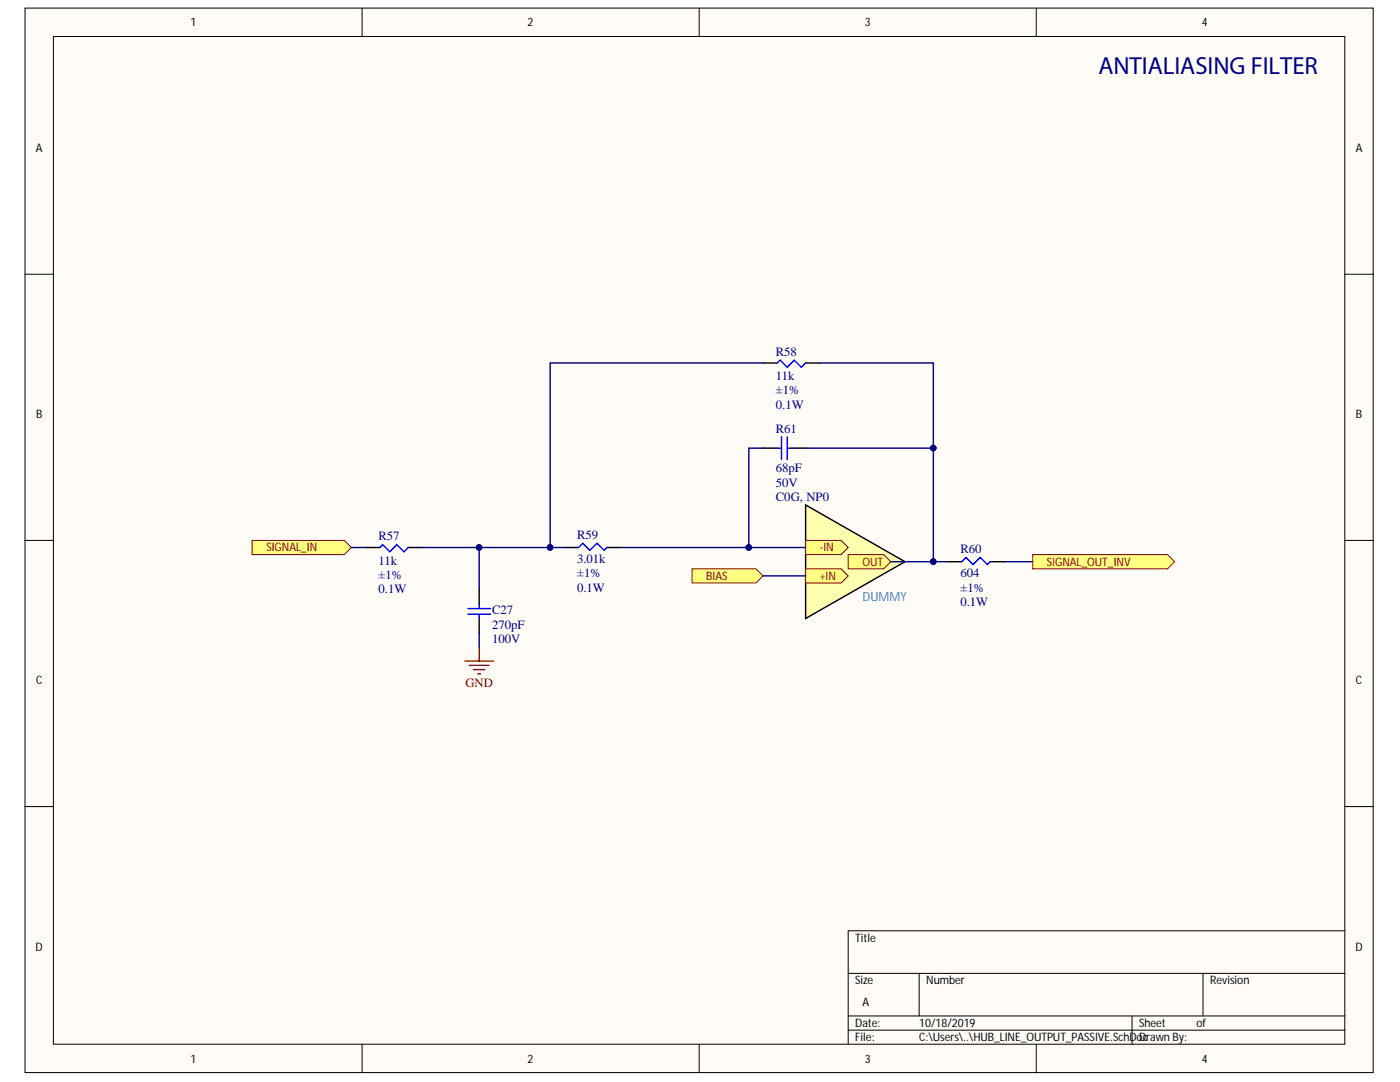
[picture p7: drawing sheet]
<svg xmlns="http://www.w3.org/2000/svg" width="279mm" height="216mm" viewBox="0 0 279 216" stroke-linecap="round" stroke-linejoin="round" font-family="sans-serif">
<defs><g id="words">
<text font-size="4.9" fill="#000080" x="219.2" y="14.8">ANTIALIASING FILTER</text>
<g font-size="2.5" fill="#000080">
<text x="154.8" y="71">R58</text>
<text x="154.8" y="75.9">11k</text>
<text x="154.8" y="78.7">±1%</text>
<text x="154.8" y="81.5">0.1W</text>
<text x="154.8" y="86.3">R61</text>
<text x="154.8" y="94.3">68pF</text>
<text x="154.8" y="97.1">50V</text>
<text x="154.8" y="99.9">C0G, NP0</text>
<text x="75.5" y="107.8">R57</text>
<text x="115.2" y="107.6">R59</text>
<text x="75.5" y="112.6">11k</text>
<text x="115.2" y="112.4">3.01k</text>
<text x="191.7" y="110.4">R60</text>
<text x="75.5" y="115.5">±1%</text>
<text x="75.5" y="118.3">0.1W</text>
<text x="115.2" y="118.1">0.1W</text>
<text x="115.2" y="115.2">±1%</text>
<text x="191.7" y="118.1">±1%</text>
<text x="191.7" y="115.2">604</text>
<text x="98.2" y="122.6">C27</text>
<text x="98.2" y="125.4">270pF</text>
<text x="191.7" y="120.9">0.1W</text>
<text x="98.2" y="128.3">100V</text>
</g>
<text font-size="2.5" fill="#3d85c6" x="172.1" y="119.9">DUMMY</text>
<text font-size="2.5" fill="#800000" x="92.9" y="137">GND</text>
<g font-size="2.3">
<text x="38" y="5.2">1</text>
<text x="105.3" y="5.2">2</text>
<text x="172.6" y="5.2">3</text>
<text x="239.9" y="5.2">4</text>
<text x="7.1" y="30.4">A</text>
<text x="270.6" y="30.4">A</text>
<text x="7.2" y="83.5">B</text>
<text x="270.6" y="83.5">B</text>
<text x="7.2" y="136.6">C</text>
<text x="270.6" y="136.6">C</text>
<text x="7.1" y="189.7">D</text>
<text x="170.7" y="187.9">Title</text>
<text x="270.5" y="189.7">D</text>
<text x="170.7" y="196.4">Size</text>
<text x="184.9" y="196.4">Number</text>
<text x="241.5" y="196.4">Revision</text>
<text x="172.1" y="200.7">A</text>
<text x="170.7" y="207.8">File:</text>
<text x="170.7" y="204.9">Date:</text>
<text x="183.5" y="207.8">C:\Users\..\HUB_LINE_OUTPUT_PASSIVE.SchDoc</text>
<text x="183.5" y="204.9">10/18/2019</text>
<text x="227.4" y="207.8">Drawn By:</text>
<text x="227.4" y="204.9">Sheet</text>
<text x="238.8" y="204.9">of</text>
<text x="38" y="212">1</text>
<text x="105.3" y="212">2</text>
<text x="172.6" y="212">3</text>
<text x="239.9" y="212">4</text>
</g>
<g font-size="2.3" fill="#800000">
<text x="53.2" y="110">SIGNAL_IN</text>
<text x="163.6" y="110">-IN</text>
<text x="172.1" y="112.9">OUT</text>
<text x="208.9" y="112.9">SIGNAL_OUT_INV</text>
<text x="141" y="115.7">BIAS</text>
<text x="163.6" y="115.7">+IN</text>
</g>
</g></defs>
<g fill="#fffcf8" stroke="#000" stroke-width=".2">
<path d="M5 1.6h269v212.4h-269z"/>
<path d="M10.7 7.3h257.7v201.1h-257.7z"/>
</g>
<g fill="none" stroke="#000" stroke-width=".2">
<path d="M72.3 1.6v5.7M139.5 1.6v5.7M206.8 1.6v5.7M5 54.7h5.7M268.4 54.7h5.7M5 107.8h5.7M268.4 107.8h5.7M5 160.9h5.7M268.4 160.9h5.7M169.3 194.2h99.1M183.4 194.2v8.5M240.1 194.2v8.5"/>
<path d="M268.4 185.7h-99.1v22.7M72.3 208.4v5.7M139.5 208.4v5.7M169.3 202.7h99.1M169.3 205.6h99.1M206.8 208.4v5.7M225.9 202.7v5.7"/>
</g>
<path d="M152.3 72.4h2.8M160.8 72.4h2.8M73 109.3h2.8M81.5 109.3h2.8M112.6 109.3h2.9M121.1 109.3h2.9M189.1 112.1h2.8M197.6 112.1h2.8" fill="none" stroke="#000" stroke-width=".28"/>
<path d="M155.1 72.4l.6-.5 1.4 1.4 1.4-1.4 1.4 1.4 .9-.9M75.8 109.2l.6-.5 1.4 1.4 1.4-1.4 1.4 1.4 .9-.9M115.5 109.3l.8-.9 1.4 1.4 1.4-1.4 1.5 1.4 .5-.5M191.9 112.1l.9-.9 1.4 1.4 1.4-1.4 1.4 1.4 .6-.5" fill="none" stroke="#00f" stroke-width=".28"/>
<path d="M92.8 131.9h5.7M93.6 132.8h4M94.5 133.6h2.3M95.3 134.5h.6M95.6 129.1v2.8" fill="none" stroke="#800000" stroke-width=".28"/>
<path d="M160.8 100.8l19.8 11.3-19.8 11.3z" fill="#ffffb0"/>
<path d="M160.8 100.8l19.8 11.3-19.8 11.3z" fill="none" stroke="#000" stroke-width=".28"/>
<g fill="#ffff80" stroke="#800000" stroke-width=".2">
<path d="M160.8 107.8h7.1l1.4 1.4-1.4 1.5h-7.1z" fill-rule="evenodd"/>
<path d="M160.8 113.5h7.1l1.4 1.4-1.4 1.4h-7.1z" fill-rule="evenodd"/>
<path d="M169.3 110.7h7.1l1.4 1.4-1.4 1.4h-7.1z" fill-rule="evenodd"/>
<path d="M50.3 107.8h18.4l1.4 1.4-1.4 1.5h-18.4z" fill-rule="evenodd"/>
<path d="M206.1 110.7h26.9l1.4 1.4-1.4 1.4h-26.9z" fill-rule="evenodd"/>
</g>
<path d="M152.3 89.4h2.8M157.9 89.4h2.9" fill="none" stroke="#000" stroke-width=".28"/>
<path d="M155.1 89.4h.9M156 87.2v4.5M157.1 89.4h.8M157.1 87.2v4.5" fill="none" stroke="#00f" stroke-width=".28"/>
<path d="M138.1 113.5h12.8l1.4 1.4-1.4 1.4h-12.8z" fill-rule="evenodd" fill="#ffff80" stroke="#800000" stroke-width=".2"/>
<path d="M152.3 72.4h-42.5v36.8h-25.5M163.6 72.4h22.7v39.7h-8.5M152.3 89.4h-2.9v19.9M160.8 89.4h25.5M70.1 109.3h2.9M95.6 109.3v8.4M109.8 109.3h2.8M124 109.3h36.8M152.3 114.9h8.5M186.3 112.1h2.8M200.4 112.1h5.7M95.6 126.2v2.9" fill="none" stroke="#000080" stroke-width=".28"/>
<g fill="#000080" stroke="#000080" stroke-width=".2">
<circle cx="109.8" cy="109.2" r=".55"/>
<circle cx="186.3" cy="89.4" r=".55"/>
<circle cx="149.4" cy="109.2" r=".55"/>
<circle cx="186.3" cy="112.1" r=".55"/>
<circle cx="95.6" cy="109.2" r=".55"/>
</g>
<path d="M95.6 117.7v2.9M95.6 123.4v2.8" fill="none" stroke="#000" stroke-width=".28"/>
<path d="M93.4 121.4h4.5M93.4 122.6h4.5M95.6 120.6v.8M95.6 122.6v.8" fill="none" stroke="#00f" stroke-width=".28"/>
<use href="#words"/>
</svg>
